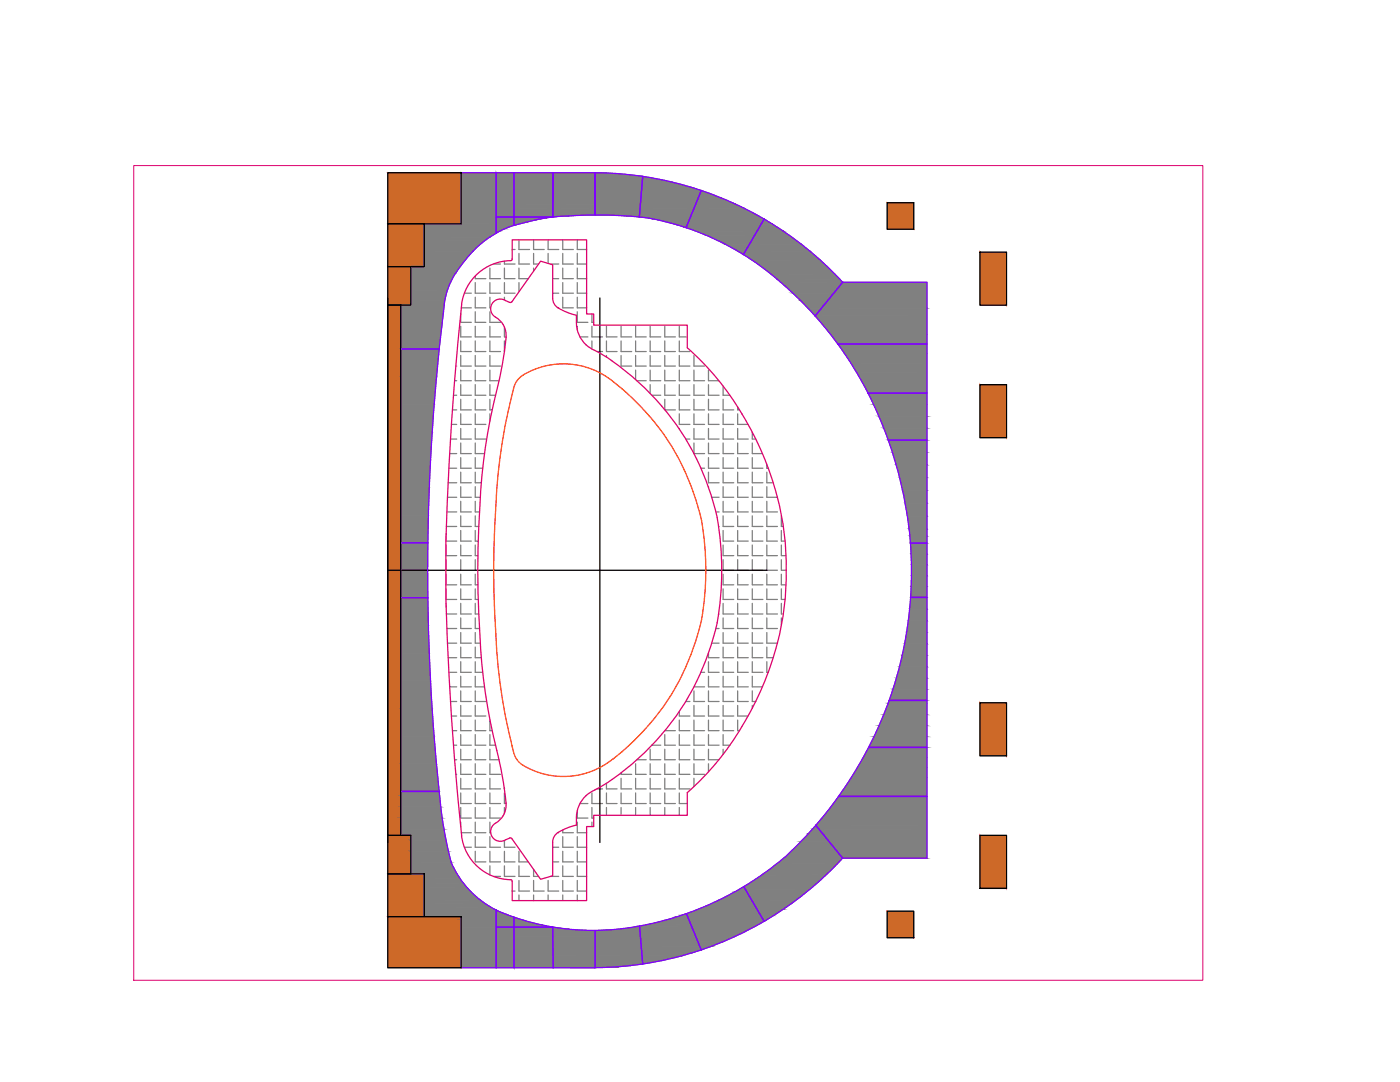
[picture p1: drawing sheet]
<svg xmlns="http://www.w3.org/2000/svg" width="279mm" height="216mm" viewBox="0 0 279 216" stroke-linecap="round" stroke-linejoin="round" font-family="sans-serif">
<!-- layer: WALL_OUTER -->
<g fill="#cd6928" stroke="#cd6928" stroke-width=".2">
<path d="M77.4 34.5l14.6 10.2v-10.2zM77.4 34.5l14.6 10.2h-14.6z"/>
<path d="M177.1 40.4l5.3 5.3v-5.3zM177.1 40.4l5.3 5.3h-5.3z"/>
<path d="M77.4 44.7l7.3 8.5v-8.5zM77.4 44.7l7.3 8.5h-7.3z"/>
<path d="M77.4 53.2l4.6 7.7v-7.7zM77.4 53.2l4.6 7.7h-4.6z"/>
<path d="M195.6 50.3l5.3 10.6v-10.6zM195.6 50.3l5.3 10.6h-5.3z"/>
<path d="M195.6 76.8l5.3 10.5v-10.5zM195.6 76.8l5.3 10.5h-5.3z"/>
<path d="M77.4 60.9l2.6 52.9v-52.9zM77.4 60.9l2.6 52.9h-2.6z"/>
<path d="M195.6 140.2l5.3 10.6v-10.6zM195.6 140.2l5.3 10.6h-5.3z"/>
<path d="M77.4 113.8l2.6 52.9v-52.9zM77.4 113.8l2.6 52.9h-2.6z"/>
<path d="M77.4 166.7l4.6 7.7v-7.7zM77.4 166.7l4.6 7.7h-4.6z"/>
<path d="M195.6 166.7l5.3 10.6v-10.6zM195.6 166.7l5.3 10.6h-5.3z"/>
<path d="M77.4 174.4l7.3 8.5v-8.5zM77.4 174.4l7.3 8.5h-7.3z"/>
<path d="M177.1 181.8l5.3 5.3v-5.3zM177.1 181.8l5.3 5.3h-5.3z"/>
<path d="M77.4 182.9l14.6 10.2v-10.2zM77.4 182.9l14.6 10.2h-14.6z"/>
</g>
<g fill="#808080" stroke="#808080" stroke-width=".2">
<path d="M118.8 34.5h2.3z"/>
<path d="M128.3 35.2l1.9 .3h-2z"/>
<path d="M140 38l2.1 .8h-2.4z"/>
<path d="M126 43.2h1.6v.1z"/>
<path d="M152.5 43.7l.3 .2h-.4z"/>
<path d="M102.6 44.9h.4l-.4 .1z"/>
<path d="M135.5 45h1.6l-.1 .3z"/>
<path d="M147.3 50.1h1.4l-.3 .7z"/>
<path d="M161.2 61.5h2.8l-1.3 1.5z"/>
<path d="M162.8 164.7l.6 .7h-1.3z"/>
<path d="M148.1 177.2l.3-.3 .2 .3z"/>
<path d="M99 181.6l.7 .3h-.7z"/>
<path d="M136.1 182.6l.9-.3 .1 .3z"/>
<path d="M102.6 183l1.4 .5h-1.4z"/>
<path d="M151.8 182.7h2.6l-1.6 .9z"/>
<path d="M127 184.9l.6-.1z"/>
<path d="M110.3 185l1.1 .2h-1.1z"/>
<path d="M139.3 187.9h5l-2.2 .9z"/>
<path d="M128.2 191.7h4l-2 .3z"/>
<path d="M118.8 192.9h4.7l-2.4 .1z"/>
<path d="M110.4 34.5h8.4zM110.4 34.5h8.4z"/>
<path d="M102.6 34.5h7.8zM102.6 34.5h7.8z"/>
<path d="M118.8 34.5l4.7 .2zM118.8 34.5l4.7 .2h-4.7z"/>
<path d="M110.4 34.5l8.4 .2v-.2zM110.4 34.5l8.4 .2h-8.4z"/>
<path d="M102.6 34.5l7.8 .2v-.2zM102.6 34.5l7.8 .2h-7.8z"/>
<path d="M118.8 34.7l7.1 .2-2.4-.2zM118.8 34.7l7.1 .2h-7.1z"/>
<path d="M110.4 34.7l8.4 .2v-.2zM110.4 34.7l8.4 .2h-8.4z"/>
<path d="M102.6 34.7l7.8 .2v-.2zM102.6 34.7l7.8 .2h-7.8z"/>
<path d="M118.8 34.9l9.5 .3-2.4-.3zM118.8 34.9l9.5 .3h-9.5z"/>
<path d="M110.4 34.9l8.4 .3v-.3zM110.4 34.9l8.4 .3h-8.4z"/>
<path d="M102.6 34.9l7.8 .3v-.3zM102.6 34.9l7.8 .3h-7.8z"/>
<path d="M128.2 35.5l4 .4-2-.4zM128.2 35.5l4 .4h-4z"/>
<path d="M128.2 35.9l6 .4-2-.4zM128.2 35.9l6 .4h-6z"/>
<path d="M128.2 36.3l7.9 .6-1.9-.6zM128.2 36.3l7.9 .6h-8z"/>
<path d="M128.1 36.9l9.9 .5-1.9-.5zM128.1 36.9l9.9 .5h-9.9z"/>
<path d="M128.1 37.4l11.9 .6-2-.6zM128.1 37.4l11.9 .6h-12z"/>
<path d="M128 38l11.7 .8 .3-.8zM128 38l11.7 .8h-11.7z"/>
<path d="M139.7 38.8l4.6 .8-2.2-.8zM139.7 38.8l4.6 .8h-5z"/>
<path d="M128 38.8l11.3 .8 .4-.8zM128 38.8l11.3 .8h-11.4z"/>
<path d="M139.3 39.6l7.1 1-2.1-1zM139.3 39.6l7.1 1h-7.5z"/>
<path d="M127.9 39.6l11 1 .4-1zM127.9 39.6l11 1h-11.1z"/>
<path d="M138.9 40.6l7.9 .1-.4-.1zM138.9 40.6l7.9 .1h-8z"/>
<path d="M127.8 40.6l11 .1 .1-.1zM127.8 40.6l11 .1h-11z"/>
<path d="M110.4 35.2l8.4 5.5v-5.5zM110.4 35.2l8.4 5.5h-8.5z"/>
<path d="M102.6 35.2l7.7 5.5 .1-5.5zM102.6 35.2l7.7 5.5h-7.7z"/>
<path d="M138.8 40.7l9.7 .8-1.7-.8zM138.8 40.7l9.7 .8h-10z"/>
<path d="M127.8 40.7l10.7 .8 .3-.8zM127.8 40.7l10.7 .8h-10.8z"/>
<path d="M110.3 40.7l8.5 .8v-.8zM110.3 40.7l8.5 .8h-8.5z"/>
<path d="M102.6 40.7l7.7 .8v-.8zM102.6 40.7l7.7 .8h-7.7z"/>
<path d="M138.5 41.5l12 1.1-2-1.1zM138.5 41.5l12 1.1h-12.4z"/>
<path d="M127.7 41.5l10.4 1.1 .4-1.1zM127.7 41.5l10.4 1.1h-10.5z"/>
<path d="M118.8 35.2l8.8 7.7 .7-7.7zM118.8 35.2l8.8 7.7h-8.8z"/>
<path d="M110.3 41.5l8.5 1.4v-1.4zM110.3 41.5l8.5 1.4h-8.5z"/>
<path d="M118.8 42.9h8.8zM118.8 42.9h8.8z"/>
<path d="M110.3 42.9h8.5zM110.3 42.9h6.7z"/>
<path d="M138.1 42.6l13.1 .4-.7-.4zM138.1 42.6l13.1 .4h-13.3z"/>
<path d="M127.6 42.6l10.3 .4 .2-.4zM127.6 42.6l10.3 .4h-10.3z"/>
<path d="M121 42.9l6.6 .1zM121 42.9l6.6 .1z"/>
<path d="M137.9 43h13.3zM137.9 43h13.3z"/>
<path d="M127.6 43h10.3zM127.6 43h10.3z"/>
<path d="M110.3 42.9h6.7zM110.3 42.9l4.9 .1z"/>
<path d="M137.9 43l13.5 .1-.2-.1zM137.9 43l13.5 .1h-13.5z"/>
<path d="M127.6 43l10.3 .1v-.1zM127.6 43l10.3 .1h-10.3z"/>
<path d="M110.3 43l3.2 .1 1.7-.1zM110.3 43l3.2 .1h-3.2z"/>
<path d="M127.6 43.1h10.3zM127.6 43.1h10.3z"/>
<path d="M123.2 43l4.4 .1v-.1zM123.2 43l4.4 .1z"/>
<path d="M127.6 43.1h10.3zM127.6 43.1l10.3 .1z"/>
<path d="M125.4 43.1l2.2 .1zM125.4 43.1l2.2 .1z"/>
<path d="M110.3 43.1h3.2zM110.3 43.1l1.6 .1z"/>
<path d="M127.6 43.2l10.2 .1 .1-.1zM127.6 43.2l10.2 .1h-10.2z"/>
<path d="M110.3 43.2v.1l1.6-.1zM110.3 43.2v.1z"/>
<path d="M102.6 41.5l7.7 1.8v-1.8zM102.6 41.5l7.7 1.8h-7.7zM102.6 43.3h7.7zM102.6 43.3h7.7z"/>
<path d="M99 34.5l3.6 8.8v-8.8zM99 34.5l3.6 8.8h-3.6z"/>
<path d="M92 34.5l7 8.8v-8.8zM92 34.5l7 8.8h-7z"/>
<path d="M102.6 43.3l6.6 .2 1.1-.2zM102.6 43.3l6.6 .2h-6.6z"/>
<path d="M127.6 43.3l10.1 .2 .1-.2zM127.6 43.3l10.1 .2h-8.3z"/>
<path d="M137.9 43.1l14.5 .5-1-.5zM137.9 43.1l14.5 .5h-14.8z"/>
<path d="M129.4 43.5l8.2 .1 .1-.1zM129.4 43.5l8.2 .1h-7.5z"/>
<path d="M102.6 43.5l5.5 .1 1.1-.1zM102.6 43.5l5.5 .1h-5.5z"/>
<path d="M137.6 43.6l14.9 .1zM137.6 43.6l14.9 .1z"/>
<path d="M130.1 43.6h7.5zM130.1 43.6l7.5 .1z"/>
<path d="M137.6 43.7l14.8 .2 .1-.2zM137.6 43.7l14.8 .2h-14.8z"/>
<path d="M130.4 43.7l7.2 .2v-.2zM130.4 43.7l7.2 .2h-6.4z"/>
<path d="M102.6 43.6l4.4 .3 1.1-.3zM102.6 43.6l4.4 .3h-4.4z"/>
<path d="M131.2 43.9h6.4zM131.2 43.9h6.4z"/>
<path d="M131.3 43.9l6.1 .4 .2-.4zM131.3 43.9l6.1 .4h-4.2z"/>
<path d="M102.6 43.9l2.2 .5 2.2-.5zM102.6 43.9l2.2 .5h-2.2z"/>
<path d="M92 43.3l7 1.4v-1.4zM92 43.3l7 1.4h-7z"/>
<path d="M133.2 44.3l4 .6 .2-.6zM133.2 44.3l4 .6h-2.1z"/>
<path d="M152.4 43.9l2 1-1.6-1zM152.4 43.9l2 1h-2.6z"/>
<path d="M137.6 43.9l14.2 1 .6-1zM137.6 43.9l14.2 1h-14.7z"/>
<path d="M135.1 44.9h2.1zM135.1 44.9h2z"/>
<path d="M102.6 44.4l.4 .5 1.8-.5zM102.6 44.4l.4 .5h-.4z"/>
<path d="M99 43.3l3.6 1.6v-1.6zM99 43.3l3.6 1.6h-3.6z"/>
<path d="M137.1 44.9l14.7 .1v-.1zM137.1 44.9l14.7 .1h-14.7z"/>
<path d="M135.1 44.9l2 .1v-.1zM135.1 44.9l2 .1z"/>
<path d="M99 44.9l3.6 .1v-.1zM99 44.9l3.6 .1h-3.6z"/>
<path d="M137.1 45h14.7zM137.1 45h14.7z"/>
<path d="M135.5 45h1.6zM135.5 45h1.6z"/>
<path d="M99 45h3.6zM99 45h3.6z"/>
<path d="M135.5 45l.9 .3h.6zM136.4 45.3h.6l-.1 .1z"/>
<path d="M99 45l2.6 .3 1-.3zM99 45l2.6 .3h-2.6z"/>
<path d="M137.1 45l14.4 .4 .3-.4zM137.1 45l14.4 .4h-14.6z"/>
<path d="M99 45.3l1.8 .3 .8-.3zM99 45.3l1.8 .3h-1.8z"/>
<path d="M99 45.6l.9 .5 .9-.5zM99 45.6l.9 .5h-.9z"/>
<path d="M151.8 44.9l4.5 1.2-1.9-1.2zM151.8 44.9l4.5 1.2h-5.2z"/>
<path d="M136.9 45.4l14.2 .7 .4-.7zM136.9 45.4l14.2 .7h-12.2z"/>
<path d="M99 46.1v.4l.9-.4zM99 46.1v.4z"/>
<path d="M84.7 44.7l14.3 1.8v-1.8zM84.7 44.7l14.3 1.8h-14.3zM84.7 46.5h14.3zM84.7 46.5h14.3z"/>
<path d="M138.9 46.1l11.7 .8 .5-.8zM138.9 46.1l11.7 .8h-9.7z"/>
<path d="M84.7 46.5l13.1 .8 1.2-.8zM84.7 46.5l13.1 .8h-13.1z"/>
<path d="M151.1 46.1l7 1.3-1.8-1.3zM151.1 46.1l7 1.3h-7.8z"/>
<path d="M140.9 46.9l9.2 .9 .5-.9zM140.9 46.9l9.2 .9h-7.3z"/>
<path d="M84.7 47.3l12.2 .6 .9-.6zM84.7 47.3l12.2 .6h-12.2z"/>
<path d="M84.7 47.9l11.3 .7 .9-.7zM84.7 47.9l11.3 .7h-11.3z"/>
<path d="M142.8 47.8l6.8 .9 .5-.9zM142.8 47.8l6.8 .9h-4.9z"/>
<path d="M150.3 47.4l9.6 1.3-1.8-1.3zM150.3 47.4l9.6 1.3h-10.3z"/>
<path d="M84.7 48.6l10.5 .8 .8-.8zM84.7 48.6l10.5 .8h-10.5z"/>
<path d="M144.7 48.7l4.3 1 .6-1zM144.7 48.7l4.3 1h-2.5z"/>
<path d="M84.7 49.4l9.7 .7 .8-.7zM84.7 49.4l9.7 .7h-9.7z"/>
<path d="M149.6 48.7l12.1 1.4-1.8-1.4zM149.6 48.7l12.1 1.4h-13z"/>
<path d="M146.5 49.7l2.2 .4 .3-.4zM146.5 49.7l2.2 .4h-1.4z"/>
<path d="M148.7 50.1l13.7 .7-.7-.7zM148.7 50.1l13.7 .7h-14z"/>
<path d="M84.7 50.1l8.8 1.1 .9-1.1zM84.7 50.1l8.8 1.1h-8.8z"/>
<path d="M148.4 50.8l15 .8-1-.8zM148.4 50.8l15 .8h-13.8z"/>
<path d="M149.6 51.6l14.1 .3-.3-.3zM149.6 51.6l14.1 .3h-13.6z"/>
<path d="M84.7 51.2l7.8 1.1 1-1.1zM84.7 51.2l7.8 1.1h-7.8z"/>
<path d="M150.1 51.9l14.9 1.2-1.3-1.2zM150.1 51.9l14.9 1.2h-13.2z"/>
<path d="M151.8 53.1h13.2zM151.8 53.1h13.2z"/>
<path d="M84.7 52.3l7.2 .9 .6-.9zM84.7 52.3l7.2 .9h-7.2z"/>
<path d="M82 53.2l9.7 .2 .2-.2zM82 53.2l9.7 .2h-9.7z"/>
<path d="M151.8 53.1l14.5 1.3-1.3-1.3zM151.8 53.1l14.5 1.3h-12.8z"/>
<path d="M82 53.4l8.9 1.2 .8-1.2zM82 53.4l8.9 1.2h-8.9z"/>
<path d="M153.5 54.4l13.1 .3-.3-.3zM153.5 54.4l13.1 .3h-12.7z"/>
<path d="M82 54.6l8.4 .8 .5-.8zM82 54.6l8.4 .8h-8.4z"/>
<path d="M153.9 54.7l13.7 1-1-1zM153.9 54.7l13.7 1h-12.5z"/>
<path d="M82 55.4l8 .9 .4-.9zM82 55.4l8 .9h-8z"/>
<path d="M155.1 55.7l13.1 .6-.6-.6zM155.1 55.7l13.1 .6h-12.4z"/>
<path d="M155.8 56.3l11.8 .8 .6-.8zM155.8 56.3l11.8 .8h-10.9z"/>
<path d="M82 56.3l7.6 .8 .4-.8zM82 56.3l7.6 .8h-7.6z"/>
<path d="M82 57.1l7.3 .9 .3-.9zM82 57.1l7.3 .9h-7.3z"/>
<path d="M156.7 57.1l9.7 1.4 1.2-1.4zM156.7 57.1l9.7 1.4h-8.2z"/>
<path d="M82 58l7 1 .3-1zM82 58l7 1h-7z"/>
<path d="M82 59l6.8 .9 .2-.9zM82 59l6.8 .9h-6.8z"/>
<path d="M158.2 58.5l7 1.5 1.2-1.5zM158.2 58.5l7 1.5h-5.4z"/>
<path d="M82 59.9l6.7 1 .1-1zM82 59.9l6.7 1h-6.7z"/>
<path d="M82 60.9h6.7zM82 60.9h6.7z"/>
<path d="M168.2 56.3l16.8 5.2v-5.2zM168.2 56.3l16.8 5.2h-21z"/>
<path d="M159.8 60l4.2 1.5 1.2-1.5zM159.8 60l4.2 1.5h-2.8z"/>
<path d="M164 61.5l21 1.5v-1.5zM164 61.5l21 1.5h-22.3z"/>
<path d="M162.7 63l22.3 1.9v-1.9zM162.7 63l22.3 1.9h-20.7z"/>
<path d="M164.3 64.9l20.7 1.8v-1.8zM164.3 64.9l20.7 1.8h-19.2z"/>
<path d="M165.8 66.7l19.2 1.9v-1.9zM165.8 66.7l19.2 1.9h-17.8z"/>
<path d="M80 60.9l7.7 8.7 1-8.7zM80 60.9l7.7 8.7h-7.7z"/>
<path d="M167.2 68.6l17.8 1.9v-1.9zM167.2 68.6l17.8 1.9h-16.4z"/>
<path d="M168.6 70.5l16.4 2v-2zM168.6 70.5l16.4 2h-15.2z"/>
<path d="M169.8 72.5l15.2 1.9v-1.9zM169.8 72.5l15.2 1.9h-14z"/>
<path d="M80 69.6l7.1 5.5 .6-5.5zM80 69.6l7.1 5.5h-7.1z"/>
<path d="M171 74.4l14 2v-2zM171 74.4l14 2h-12.8z"/>
<path d="M172.2 76.4l12.8 2v-2zM172.2 76.4l12.8 2h-11.8z"/>
<path d="M80 75.1l6.6 5.6 .5-5.6zM80 75.1l6.6 5.6h-6.6z"/>
<path d="M173.2 78.4l11.8 2.3v-2.3zM173.2 78.4l11.8 2.3h-10.6z"/>
<path d="M174.4 80.7l10.6 2.4v-2.4zM174.4 80.7l10.6 2.4h-9.6z"/>
<path d="M175.4 83.1l9.6 2.3v-2.3zM175.4 83.1l9.6 2.3h-8.6z"/>
<path d="M80 80.7l6.3 5.5 .3-5.5zM80 80.7l6.3 5.5h-6.3z"/>
<path d="M176.4 85.4l8.6 2.4v-2.4zM176.4 85.4l8.6 2.4h-7.7z"/>
<path d="M177.3 87.8l7.7 2.5v-2.5zM177.3 87.8l7.7 2.5h-6.9z"/>
<path d="M80 86.2l5.9 5.5 .4-5.5zM80 86.2l5.9 5.5h-5.9z"/>
<path d="M178.1 90.3l6.9 2.5v-2.5zM178.1 90.3l6.9 2.5h-6.1z"/>
<path d="M178.9 92.8l6.1 2.5v-2.5zM178.9 92.8l6.1 2.5h-5.4z"/>
<path d="M80 91.7l5.7 5.5 .2-5.5zM80 91.7l5.7 5.5h-5.7z"/>
<path d="M179.6 95.3l5.4 2.5v-2.5zM179.6 95.3l5.4 2.5h-4.9z"/>
<path d="M180.1 97.8l4.9 2.6v-2.6zM180.1 97.8l4.9 2.6h-4.3z"/>
<path d="M80 97.2l5.5 5.6 .2-5.6zM80 97.2l5.5 5.6h-5.5z"/>
<path d="M180.7 100.4l4.3 2.6v-2.6zM180.7 100.4l4.3 2.6h-3.9z"/>
<path d="M181.1 103l3.9 2.6v-2.6zM181.1 103l3.9 2.6h-3.6z"/>
<path d="M181.4 105.6l3.6 1.4v-1.4zM181.4 105.6l3.6 1.4h-3.4z"/>
<path d="M80 102.8l5.4 5.5 .1-5.5zM80 102.8l5.4 5.5h-5.4z"/>
<path d="M181.6 107l3.4 1.4v-1.4zM181.6 107l3.4 1.4h-3.3z"/>
<path d="M181.7 108.4l3.3 2.1v-2.1zM181.7 108.4l3.3 2.1h-3.2z"/>
<path d="M181.8 110.5l3.2 2.2v-2.2zM181.8 110.5l3.2 2.2h-3.1z"/>
<path d="M80 108.3l5.3 5.5 .1-5.5zM80 108.3l5.3 5.5h-5.3z"/>
<path d="M181.9 112.7l3.1 2.2v-2.2zM181.9 112.7l3.1 2.2h-3.1z"/>
<path d="M181.9 114.9l3.1 2.1v-2.1zM181.9 114.9l3.1 2.1h-3.2z"/>
<path d="M181.8 117l3.2 2.2v-2.2zM181.8 117l3.2 2.2h-3.3z"/>
<path d="M80 113.8l5.4 5.5-.1-5.5zM80 113.8l5.4 5.5h-5.4z"/>
<path d="M181.7 119.2l3.3 2.3v-2.3zM181.7 119.2l3.3 2.3h-3.5z"/>
<path d="M181.5 121.5l3.5 2.4v-2.4zM181.5 121.5l3.5 2.4h-3.7z"/>
<path d="M80 119.3l5.5 5.5-.1-5.5zM80 119.3l5.5 5.5h-5.5z"/>
<path d="M181.3 123.9l3.7 2.3v-2.3zM181.3 123.9l3.7 2.3h-4.1z"/>
<path d="M180.9 126.2l4.1 2.3v-2.3zM180.9 126.2l4.1 2.3h-4.5z"/>
<path d="M80 124.8l5.7 5.5-.2-5.5zM80 124.8l5.7 5.5h-5.7z"/>
<path d="M180.5 128.5l4.5 2.3v-2.3zM180.5 128.5l4.5 2.3h-4.9z"/>
<path d="M180.1 130.8l4.9 2.3v-2.3zM180.1 130.8l4.9 2.3h-5.5z"/>
<path d="M179.5 133.1l5.5 2.2v-2.2zM179.5 133.1l5.5 2.2h-6.1z"/>
<path d="M80 130.3l5.9 5.5-.2-5.5zM80 130.3l5.9 5.5h-5.9z"/>
<path d="M178.9 135.3l6.1 2.2v-2.2zM178.9 135.3l6.1 2.2h-6.8z"/>
<path d="M178.2 137.5l6.8 2.3v-2.3zM178.2 137.5l6.8 2.3h-7.5z"/>
<path d="M177.5 139.8l7.5 .6v-.6zM177.5 139.8l7.5 .6h-7.8z"/>
<path d="M80 135.8l6.2 5.6-.3-5.6zM80 135.8l6.2 5.6h-6.2z"/>
<path d="M177.2 140.4l7.8 2.2v-2.2zM177.2 140.4l7.8 2.2h-8.6z"/>
<path d="M176.4 142.6l8.6 2.2v-2.2zM176.4 142.6l8.6 2.2h-9.6z"/>
<path d="M80 141.4l6.6 5.5-.4-5.5zM80 141.4l6.6 5.5h-6.6z"/>
<path d="M175.4 144.8l9.6 2.2v-2.2zM175.4 144.8l9.6 2.2h-10.6z"/>
<path d="M174.4 147l10.6 2.1v-2.1zM174.4 147l10.6 2.1h-11.6z"/>
<path d="M173.4 149.1l11.6 2.1v-2.1zM173.4 149.1l11.6 2.1h-12.7z"/>
<path d="M80 146.9l7.1 5.5-.5-5.5zM80 146.9l7.1 5.5h-7.1z"/>
<path d="M172.3 151.2l12.7 2v-2zM172.3 151.2l12.7 2h-13.9z"/>
<path d="M171.1 153.2l13.9 1.9v-1.9zM171.1 153.2l13.9 1.9h-15.1z"/>
<path d="M169.9 155.1l15.1 1.9v-1.9zM169.9 155.1l15.1 1.9h-16.3z"/>
<path d="M80 152.4l7.7 5.5-.6-5.5zM80 152.4l7.7 5.5h-7.7z"/>
<path d="M80 157.9l7.7 .9v-.9zM80 157.9l7.7 .9h-7.7z"/>
<path d="M168.7 157l16.3 1.9v-1.9zM168.7 157l16.3 1.9h-17.7z"/>
<path d="M167.3 158.9l17.7 2v-2zM167.3 158.9l17.7 2h-19.1z"/>
<path d="M80 158.8l7.9 2.2-.2-2.2zM80 158.8l7.9 2.2h-7.9z"/>
<path d="M165.9 160.9l19.1 1.9v-1.9zM165.9 160.9l19.1 1.9h-20.6z"/>
<path d="M80 161l8.2 2.2-.3-2.2zM80 161l8.2 2.2h-8.2z"/>
<path d="M164.4 162.8l20.6 1.9v-1.9zM164.4 162.8l20.6 1.9h-22.2z"/>
<path d="M162.8 164.7l22.2 .7v-.7zM162.8 164.7l22.2 .7h-21.6z"/>
<path d="M80 163.2l8.6 2.2-.4-2.2zM80 163.2l8.6 2.2h-8.6z"/>
<path d="M162.1 165.4l2.1 .9-.8-.9zM162.1 165.4l2.1 .9h-2.9z"/>
<path d="M80 165.4l8.8 1.3-.2-1.3zM80 165.4l8.8 1.3h-8.8z"/>
<path d="M82 166.7l7 .9-.2-.9zM82 166.7l7 .9h-7z"/>
<path d="M161.3 166.3l4.2 1.7-1.3-1.7zM161.3 166.3l4.2 1.7h-5.7z"/>
<path d="M159.8 168l7 1.5-1.3-1.5zM159.8 168l7 1.5h-8.6z"/>
<path d="M82 167.6l7.5 2.2-.5-2.2zM82 167.6l7.5 2.2h-7.5z"/>
<path d="M158.2 169.5l9.8 1.6-1.2-1.6zM156.6 171.1l1.6-1.6 9.8 1.6z"/>
<path d="M163.4 165.4l21.6 5.8v-5.8zM163.4 165.4l21.6 5.8h-16.8z"/>
<path d="M156.6 171.1l11.6 .1-.2-.1zM156.4 171.2l.2-.1 11.6 .1z"/>
<path d="M82 169.8l8 2.2-.5-2.2zM82 169.8l8 2.2h-8z"/>
<path d="M156.4 171.2l10.7 1.2 1.1-1.2zM155 172.4l1.4-1.2 10.7 1.2z"/>
<path d="M155 172.4l11.6 .5 .5-.5zM154.4 172.9l.6-.5 11.6 .5z"/>
<path d="M82 172l8.5 1.1-.5-1.1zM82 172l8.5 1.1h-8.5z"/>
<path d="M154.4 172.9l11.5 .7 .7-.7zM153.5 173.6l.9-.7 11.5 .7z"/>
<path d="M82 173.1l9.1 1.1-.6-1.1zM82 173.1l9.1 1.1h-9.1z"/>
<path d="M82 174.2l9.2 .2-.1-.2zM82 174.2l9.2 .2h-9.2z"/>
<path d="M153.5 173.6l11.5 .8 .9-.8zM152.3 174.4l1.2-.8 11.5 .8z"/>
<path d="M152.3 174.4l12.4 .4 .3-.4zM151.8 174.8l.5-.4 12.4 .4z"/>
<path d="M84.7 174.4l7.1 .8-.6-.8zM84.7 174.4l7.1 .8h-7.1z"/>
<path d="M151.8 174.8l11.7 1.1 1.2-1.1zM150.2 175.9l1.6-1.1 11.7 1.1z"/>
<path d="M150.2 175.9h13.3zM150 176h13.4z"/>
<path d="M84.7 175.2l7.8 1-.7-1zM84.7 175.2l7.8 1h-7.8z"/>
<path d="M150 176l12.2 .9 1.2-.9zM148.4 176.9l1.6-.9 12.2 .9z"/>
<path d="M84.7 176.2l8.6 1-.8-1zM84.7 176.2l8.6 1h-8.6z"/>
<path d="M148.4 176.9l13.3 .5 .5-.5zM148.4 176.9l13.3 .5h-13z"/>
<path d="M148.1 177.2l1 .8-.5-.8zM146.6 178l1.5-.8 1 .8z"/>
<path d="M84.7 177.2l9.4 .9-.8-.9zM84.7 177.2l9.4 .9h-9.4z"/>
<path d="M148.7 177.4l11.2 1.4 1.8-1.4zM148.7 177.4l11.2 1.4h-10.3z"/>
<path d="M84.7 178.1l10.3 .8-.9-.8zM84.7 178.1l10.3 .8h-10.3z"/>
<path d="M149.6 178.8l10.1 .2 .2-.2zM149.6 178.8l10.1 .2h-10.1z"/>
<path d="M146.6 178l3 1-.5-1zM144.8 179l1.8-1 3 1z"/>
<path d="M149.6 179l9.2 .6 .9-.6zM149.6 179l9.2 .6h-8.8z"/>
<path d="M144.8 179l5.2 .6-.4-.6zM143.4 179.6l1.4-.6 5.2 .6z"/>
<path d="M84.7 178.9l11.2 .7-.9-.7zM84.7 178.9l11.2 .7h-11.2z"/>
<path d="M143.4 179.6l6.8 .3-.2-.3zM142.9 179.9l.5-.3 6.8 .3z"/>
<path d="M150 179.6l8.1 .6 .7-.6zM150 179.6l8.1 .6h-7.8z"/>
<path d="M84.7 179.6l12.2 .8-1-.8zM84.7 179.6l12.2 .8h-12.2z"/>
<path d="M142.9 179.9l7.8 .9-.5-.9zM140.9 180.8l2-.9 7.8 .9z"/>
<path d="M84.7 180.4l13.3 .6-1.1-.6zM84.7 180.4l13.3 .6h-13.3z"/>
<path d="M150.3 180.2l6 1.3 1.8-1.3zM150.3 180.2l6 1.3h-5.2z"/>
<path d="M140.9 180.8l10.3 .8-.5-.8zM139 181.6l1.9-.8 10.3 .8z"/>
<path d="M84.7 181l14.3 .6-1-.6zM84.7 181l14.3 .6h-14.3z"/>
<path d="M99 181.9l1.4 .3-.7-.3zM99 181.9l1.4 .3h-1.4z"/>
<path d="M139 181.6l12.6 .7-.4-.7zM137 182.3l2-.7 12.6 .7z"/>
<path d="M99 182.2l2.5 .4-1.1-.4zM99 182.2l2.5 .4h-2.5z"/>
<path d="M151.1 181.5l3.3 1.2 1.9-1.2zM151.1 181.5l3.3 1.2h-2.6z"/>
<path d="M84.7 181.6l14.3 1.3v-1.3zM84.7 181.6l14.3 1.3h-14.3z"/>
<path d="M136.1 182.6l1.1 .3-.1-.3zM135.1 182.9l1-.3 1.1 .3z"/>
<path d="M99 182.6l3.6 .4-1.1-.4zM99 182.6l3.6 .4h-3.6z"/>
<path d="M92 182.9l7 .1v-.1zM92 182.9l7 .1h-7z"/>
<path d="M135.1 182.9l2.4 .6-.3-.6zM133.3 183.5l1.8-.6 2.4 .6z"/>
<path d="M99 183l3.6 .5v-.5zM99 183l3.6 .5h-3.6z"/>
<path d="M92 183l7 .5v-.5zM92 183l7 .5h-7z"/>
<path d="M151.8 182.7l.6 .9h.4zM152.4 183.6h.4l-.3 .3z"/>
<path d="M137 182.3l15.4 1.3-.8-1.3zM137 182.3l15.4 1.3h-14.9z"/>
<path d="M102.6 183.5l1.9 .1-.5-.1zM102.6 183.5l1.9 .1h-1.9z"/>
<path d="M137.5 183.6l15 .3-.1-.3zM137.5 183.6l15 .3h-14.9z"/>
<path d="M133.3 183.5l4.4 .5-.2-.5zM131.4 184l1.9-.5 4.4 .5z"/>
<path d="M102.6 183.6l3.8 .6-1.9-.6zM102.6 183.6l3.8 .6h-3.8z"/>
<path d="M131.4 184l6.5 .4-.2-.4zM129.5 184.4l1.9-.4 6.5 .4z"/>
<path d="M102.6 184.2l5.8 .4-2-.4zM102.6 184.2l5.8 .4h-5.8z"/>
<path d="M129.5 184.4l8.5 .4-.1-.4zM127.6 184.8l1.9-.4 8.5 .4z"/>
<path d="M137.6 183.9l12.9 1.1 2-1.1zM137.6 183.9l12.9 1.1h-12.4z"/>
<path d="M102.6 184.6l7.7 .4-1.9-.4zM102.6 184.6l7.7 .4h-7.7z"/>
<path d="M99 183.5l3.6 1.5v-1.5zM99 183.5l3.6 1.5h-3.6z"/>
<path d="M92 183.5l7 1.5v-1.5zM92 183.5l7 1.5h-7z"/>
<path d="M127 184.9l.7 .3-.1-.3zM125.4 185.2l1.6-.3 .7 .3z"/>
<path d="M110.3 185.2l1.7 .1zM110.3 185.2l1.7 .1z"/>
<path d="M125.4 185.2l2.3 .2v-.2zM123.7 185.4l1.7-.2 2.3 .2z"/>
<path d="M110.3 185.3l3.4 .1zM110.3 185.3l3.4 .1h-3.4z"/>
<path d="M123.7 185.4l4 .1v-.1zM122.1 185.5l1.6-.1 4 .1z"/>
<path d="M110.3 185.4l5.1 .2zM110.3 185.4l5.1 .2h-5.1z"/>
<path d="M122.1 185.5l5.6 .1zM120.4 185.6h7.3z"/>
<path d="M120.4 185.6l7.3 .1zM119.4 185.7h8.3z"/>
<path d="M110.3 185.6l6.8 .1zM110.3 185.6l6.8 .1z"/>
<path d="M119.4 185.7h8.3zM118.8 185.7h8.9z"/>
<path d="M110.3 185.7h8.5zM110.3 185.7h8.5z"/>
<path d="M138.1 185l10.4 1 2-1zM138.1 185l10.4 1h-10z"/>
<path d="M110.3 185.7l8.5 1.1v-1.1zM110.3 185.7l8.5 1.1h-8.5z"/>
<path d="M102.6 185l7.7 1.8v-1.8zM102.6 185l7.7 1.8h-7.7z"/>
<path d="M138.5 186l7.9 1 2.1-1zM138.5 186l7.9 1h-7.5z"/>
<path d="M138.9 187l5.4 .9 2.1-.9zM138.9 187l5.4 .9h-5z"/>
<path d="M139.3 187.9l.4 .9h2.4zM139.7 188.8h2.4l-2.1 .7z"/>
<path d="M127.6 184.8l12.1 4-1.7-4zM127.6 184.8l12.1 4h-11.7z"/>
<path d="M128 188.8l12 .7-.3-.7zM128 188.8l12 .7h-12z"/>
<path d="M128 189.5l10 .7 2-.7zM128 189.5l10 .7h-9.9z"/>
<path d="M118.8 185.7l9.3 4.5-.4-4.5zM118.8 185.7l9.3 4.5h-9.3z"/>
<path d="M110.3 186.8l8.5 3.4v-3.4zM110.3 186.8l8.5 3.4h-8.4z"/>
<path d="M128.1 190.2l8 .5 1.9-.5zM128.1 190.2l8 .5h-8z"/>
<path d="M118.8 190.2l9.3 .5v-.5zM118.8 190.2l9.3 .5h-9.3z"/>
<path d="M110.4 190.2l8.4 .5v-.5zM110.4 190.2l8.4 .5h-8.4z"/>
<path d="M128.1 190.7l6.1 .5 1.9-.5zM128.1 190.7l6.1 .5h-6z"/>
<path d="M128.2 191.2l4 .5 2-.5zM128.2 191.2l4 .5h-4z"/>
<path d="M128.2 191.7v.3h2zM128.2 192h2l-1.9 .4z"/>
<path d="M118.8 190.7l9.4 1.3-.1-1.3zM118.8 190.7l9.4 1.3h-9.4z"/>
<path d="M118.8 192l9.5 .4-.1-.4zM118.8 192l9.5 .4h-9.5z"/>
<path d="M118.8 192.4l7.1 .3 2.4-.3zM118.8 192.4l7.1 .3h-7.1z"/>
<path d="M118.8 192.7l4.7 .2 2.4-.2zM118.8 192.7l4.7 .2h-4.7z"/>
<path d="M118.8 192.9v.1h2.3zM118.8 193h2.3z"/>
<path d="M110.4 190.7l8.4 2.3v-2.3zM110.4 190.7l8.4 2.3h-8.4z"/>
<path d="M110.4 193l8.4 .1zM110.4 193l8.4 .1z"/>
<path d="M102.6 186.8l7.8 6.3-.1-6.3zM102.6 186.8l7.8 6.3h-7.8z"/>
<path d="M99 185l3.6 8.1v-8.1zM99 185l3.6 8.1h-3.6z"/>
<path d="M92 185l7 8.1v-8.1zM92 185l7 8.1h-7z"/>
</g>
<g fill="none" stroke="#808080" stroke-width=".25">
<path d="M92.7 58.5h1.4M94.8 55.1v.5h2.2M94.8 56.4v2.1h2.2M94.8 59.3v2.1h2.2M97.8 53.5v2.1h2.1M97.8 56.4v2.1h2.1M97.8 59.3v2.1h.2M98.5 52.7h1.4M100.7 52.1v.6h2.1M100.7 53.5v2.1h2.1M100.7 56.4v2.1h2.1M100.7 59.3v.6"/>
<path d="M102.2 49.8h.6M103.6 47.9v1.9h2.1M103.6 50.6v2.1h2.1M103.6 53.5v2.1h1.8M103.6 56.4v1.8M106.5 47.9v1.9h2.1M106.5 50.6v2.1h1M106.5 53.5v.6M109.4 47.9v1.9h2.1M109.4 50.6v2M109.9 52.7h1.6M110.3 55.6h1.2"/>
<path d="M110.3 58.5h1.2M112.3 47.9v1.9h2.1M112.3 50.6v2.1h2.1M112.3 53.5v2.1h2.1M112.3 56.4v2.1h2.1M112.3 59.3v2.1h2.1M115.2 47.9v1.9h1.9M115.2 50.6v2.1h1.9M115.2 53.5v2.1h1.9M115.2 56.4v2.1h1.9M115.2 59.3v2.1h1.9M90.5 78.9h.6"/>
<path d="M90.7 76h.4M91 73h.1M91.9 62.6v1.7h2.2M91.9 65.1v2.1h2.2M91.9 68v2.1h2.2M91.9 70.9v2.1h2.2M91.9 73.9v2.1h2.2M91.9 76.8v2.1h2.2M91.9 79.7v2.1h2.2M92.1 61.4h2M94.8 62.2v2.1h2.2M94.8 65.1v2.1h2.2"/>
<path d="M94.8 68v2.1h2.2M94.8 70.9v2.1h2.2M94.8 73.9v2.1h2.2M94.8 76.8v2.1h2.2M94.8 79.7v2.1h2.2M97.8 62.2v2.1h2.1M97.8 65.1v2.1h2.1M97.8 68v2.1h2.1M97.8 70.9v2.1h2.1M97.8 73.9v2.1h1.8M97.8 76.8v2.1h1.1M97.8 79.7v2.1h.4"/>
<path d="M100.7 70.1h.1M100.7 65.2v2h.3M100.7 68v2.1M111.3 61.4h.2M115.2 62.2v2.1h2.1M115.2 65.1v.8M115.7 67.2h1.6M118.1 62.7v1.6h.4M118.1 65.1v2.1h2.1M118.1 68v1.7M119.1 70.1h1.1M121 65.1v2.1h2.1"/>
<path d="M121 68v2.1h2.1M121 70.9v.3M124 65.1v2.1h2.1M124 68v2.1h2.1M124 70.9v2.1h2.1M126.9 65.1v2.1h2.1M126.9 68v2.1h2.1M126.9 70.9v2.1h2.1M126.9 73.9v1.8M127.1 76h1.9M129.8 65.1v2.1h2.1M129.8 68v2.1h2.1"/>
<path d="M129.8 70.9v2.1h2.1M129.8 73.9v2.1h2.1M129.8 76.8v1.7M130.1 78.9h1.8M132.7 65.1v2.1h2.1M132.7 68v2.1h2.1M132.7 70.9v2.1h2.1M132.7 73.9v2.1h2.1M132.7 76.8v2.1h2.1M132.7 79.7v2M135.6 65.1v2.1h1.6M135.6 68v2.1h2.1"/>
<path d="M135.6 70.9v2.1h2.1M135.6 73.9v2.1h2.1M135.6 76.8v2.1h2.1M135.6 79.7v2.1h2.1M138.5 70.9v2.1h2.1M138.5 73.9v2.1h2.1M138.5 76.8v2.1h2.1M138.5 79.7v2.1h2.1M141.4 73.9v2.1h2.1M141.4 76.8v2.1h2.1M141.4 79.7v2.1h2.1M144.3 77v1.9h1.4"/>
<path d="M144.3 79.7v2.1h2.1M89.3 99.2h1.8M89.4 96.3h1.7M89.6 93.4h1.5M89.7 90.5h1.4M89.9 87.6h1.2M90.1 84.7h1M90.3 81.8h.8M91.9 82.6v2.1h2.2M91.9 85.5v2.1h2.2M91.9 88.4v2.1h2.2M91.9 91.3v2.1h2.2"/>
<path d="M91.9 94.2v2.1h2.2M91.9 97.1v2.1h2.2M94.8 82.6v2.1h2.2M94.8 85.5v2.1h2.2M94.8 88.4v2.1h1.9M94.8 91.3v2.1h1.5M94.8 94.2v2.1h1.3M94.8 97.1v2.1h1.1M97.8 82.6v1.4M132.7 81.8h2.1M135.6 82.6v2.1h2.1M135.6 85.5v.1"/>
<path d="M136.9 87.6h.8M138.5 82.6v2.1h2.1M138.5 85.5v2.1h2.1M138.5 88.4v2.1h2.1M139.9 93.4h.7M141.4 82.6v2.1h2.1M141.4 85.5v2.1h2.1M141.4 88.4v2.1h2.1M141.4 91.3v2.1h2.1M141.4 94.2v2.1h2.1M141.4 97.1v.2M142 99.2h1.5"/>
<path d="M144.3 82.6v2.1h2.1M144.3 85.5v2.1h2.1M144.3 88.4v2.1h2.1M144.3 91.3v2.1h2.1M144.3 94.2v2.1h2.1M144.3 97.1v2.1h2.1M147.2 81.2v.6h.4M147.2 82.6v2.1h2.1M147.2 85.5v2.1h2.1M147.2 88.4v2.1h2.1M147.2 91.3v2.1h2.1M147.2 94.2v2.1h2.1"/>
<path d="M147.2 97.1v2.1h2.1M150.1 86.2v1.4h.7M150.1 88.4v2.1h2.1M150.1 91.3v2.1h2.2M150.1 94.2v2.1h2.2M150.1 97.1v2.1h2.2M153 92.6v.8h.3M153 94.2v2.1h1.3M153 97.1v2.1h2.2M89 106.4v1.6h2.1M89 108.8v2.1h2.1M89 114.6v2.1h2.1"/>
<path d="M89 117.5v2.1h2.1M89 111.7v2.1M89.1 105.1h2M89.2 102.2h1.9M91.9 100v2.2h2.2M91.9 102.9v2.2h2.2M91.9 105.9v2.1h2.2M91.9 108.8v2.1h2.2M91.9 114.6v2.1h2.2M91.9 117.5v2.1h2.2M91.9 111.7v2.1M94.8 100v2.2h.9"/>
<path d="M94.8 102.9v2.2h.7M94.8 105.9v2.1h.6M94.8 108.8v2.1h.6M94.8 114.6v2.1h.6M94.8 117.5v2.1h.6M94.8 111.7v2.1M142.9 102.2h.6M143.4 105.1h.1M144.3 100v2.2h2.1M144.3 102.9v2.2h2.1M144.3 105.9v2.1h2.1M144.3 108.8v2.1h2.1"/>
<path d="M144.3 111.7v2.1h2.1M144.3 114.6v2.1h2.1M144.3 117.5v2.1h2.1M147.2 100v2.2h2.1M147.2 102.9v2.2h2.1M147.2 105.9v2.1h2.1M147.2 108.8v2.1h2.1M147.2 111.7v2.1h2.1M147.2 114.6v2.1h2.1M147.2 117.5v2.1h2.1M150.1 100v2.2h2.2M150.1 102.9v2.2h2.2"/>
<path d="M150.1 105.9v2.1h2.2M150.1 108.8v2.1h2.2M150.1 111.7v2.1h2.2M150.1 114.6v2.1h2.2M150.1 117.5v2.1h2.2M153 100v2.2h2.2M153 102.9v2.2h2.2M153 105.9v2.1h2.2M153 108.8v2.1h2.2M153 111.7v2.1h2.2M153 114.6v2.1h2.2M153 117.5v2.1h2.2"/>
<path d="M155.9 102.9v2.2h.4M155.9 105.9v2.1h.8M155.9 108.8v2.1h1M155.9 111.7v2.1h1M155.9 114.6v2.1h1M155.9 117.5v2.1h.8M89 120.4v.7M89.1 122.5h2M89.2 125.4h1.9M89.3 128.3h1.8M89.4 131.2h1.7M89.6 134.2h1.5"/>
<path d="M89.7 137.1h1.4M89.9 140h1.2M91.9 120.4v2.1h2.2M91.9 123.3v2.1h2.2M91.9 126.2v2.1h2.2M91.9 129.1v2.1h2.2M91.9 132v2.2h2.2M91.9 134.9v2.2h2.2M91.9 137.9v2.1h2.2M94.8 120.4v2.1h.7M94.8 123.3v2.1h.9M94.8 126.2v2.1h1.1"/>
<path d="M94.8 129.1v2.1h1.3M94.8 132v2.2h1.5M94.8 134.9v2.2h1.9M94.8 137.9v2.1h2.2M136.9 140h.8M138.5 137.1h2.1M138.5 137.9v2.1h2.1M139.9 134.2h.7M141.4 130.3v.9h2.1M141.4 132v2.2h2.1M141.4 134.9v2.2h2.1M141.4 137.9v2.1h2.1"/>
<path d="M142 128.3h1.5M142.9 125.4h.6M143.4 122.5h.1M144.3 120.4v2.1h2.1M144.3 123.3v2.1h2.1M144.3 126.2v2.1h2.1M144.3 129.1v2.1h2.1M144.3 132v2.2h2.1M144.3 134.9v2.2h2.1M144.3 137.9v2.1h2.1M147.2 120.4v2.1h2.1M147.2 123.3v2.1h2.1"/>
<path d="M147.2 126.2v2.1h2.1M147.2 129.1v2.1h2.1M147.2 132v2.2h2.1M147.2 134.9v2.2h2.1M147.2 137.9v2.1h2.1M150.1 120.4v2.1h2.2M150.1 123.3v2.1h2.2M150.1 126.2v2.1h2.2M150.1 129.1v2.1h2.2M150.1 132v2.2h2.2M150.1 134.9v2.2h2.1M150.1 137.9v2.1h.7"/>
<path d="M153 120.4v2.1h2.2M153 123.3v2.1h2.2M153 126.2v2.1h2.2M153 129.1v2.1h1.3M153 132v2.2h.3M155.9 120.4v2.1h.4M155.9 123.3v1.5M90.1 142.9h1M90.3 145.8h.8M90.5 148.7h.6M90.7 151.6h.4M91 154.5h.1"/>
<path d="M91.9 140.8v2.1h2.2M91.9 143.7v2.1h2.2M91.9 146.6v2.1h2.2M91.9 149.5v2.1h2.2M91.9 152.4v2.1h2.2M91.9 155.3v2.1h2.2M91.9 158.2v2.1h2.2M94.8 140.8v2.1h2.2M94.8 143.7v2.1h2.2M94.8 146.6v2.1h2.2M94.8 149.5v2.1h2.2M94.8 152.4v2.1h2.2"/>
<path d="M94.8 155.3v2.1h2.2M94.8 158.2v2.1h2.2M97.8 143.7v2.1h.4M97.8 146.6v2.1h1.1M97.8 149.5v2.1h1.8M97.8 152.4v2.1h2.1M97.8 155.3v2.1h2.1M97.8 158.2v2.1h2.1M100.7 157.4h.1M100.7 158.2v2.1h.3M118.1 158.2v2.1h2.1M119.1 157.4h1.1"/>
<path d="M121 156.3v1.1h2.1M121 158.2v2.1h2.1M124 154.2v.3h2.1M124 155.3v2.1h2.1M124 158.2v2.1h2.1M126.9 152.4v2.1h2.1M126.9 155.3v2.1h2.1M126.9 158.2v2.1h2.1M127.1 151.6h1.9M129.8 149.5v2.1h2.1M129.8 152.4v2.1h2.1M129.8 155.3v2.1h2.1"/>
<path d="M129.8 158.2v2.1h2.1M130.1 148.7h1.8M132.7 146.6v2.1h2.1M132.7 149.5v2.1h2.1M132.7 152.4v2.1h2.1M132.7 155.3v2.1h2.1M132.7 158.2v2.1h2.1M132.7 145.8h2.1M135.6 142v.9h2.1M135.6 143.7v2.1h2.1M135.6 146.6v2.1h2.1M135.6 149.5v2.1h2.1"/>
<path d="M135.6 152.4v2.1h2.1M135.6 155.3v2.1h2.1M135.6 158.2v2.1h1.6M138.5 140.8v2.1h2.1M138.5 143.7v2.1h2.1M138.5 146.6v2.1h2.1M138.5 149.5v2.1h2.1M138.5 152.4v2.1h2.1M138.5 155.3v1.7M141.4 140.8v2.1h2.1M141.4 143.7v2.1h2.1M141.4 146.6v2.1h2.1"/>
<path d="M141.4 149.5v2.1h2.1M141.4 152.4v1.6M144.3 140.8v2.1h2.1M144.3 143.7v2.1h2.1M144.3 146.6v2.1h1.4M144.3 149.5v1M147.2 140.8v2.1h2.1M147.2 143.7v2.1h.4M150.1 140.8v.6M91.9 161.1v2.1h2.2M91.9 164v1M92.1 166.2h2"/>
<path d="M92.7 169.1h1.4M94.8 161.1v2.1h2.2M94.8 164v2.2h2.2M94.8 166.9v2.2h2.2M94.8 169.9v2.1h2.2M97.8 161.1v2.1h2.1M97.8 164v2.2h.2M97.8 166.9v2.2h2.1M97.8 169.9v2.1h2.1M97.8 172.8v1.8M98.5 174.9h1.4M100.7 167.7v1.4h2.1"/>
<path d="M100.7 169.9v2.1h2.1M100.7 172.8v2.1h2.1M100.7 161.1v1.2M102.2 177.8h.6M103.6 169.9v2.1h1.8M103.6 172.8v2.1h2.1M103.6 175.7v2.1h2.1M103.6 178.6v1.1M106.5 173.5v1.4h1M106.5 175.7v2.1h2.1M106.5 178.6v1.1M109.4 175.7v2.1h2.1"/>
<path d="M109.4 178.6v1.1M109.9 174.9h1.6M110.3 169.1h1.2M110.3 172h1.2M111.3 166.2h.2M112.3 165.6v.6h2.1M112.3 166.9v2.2h2.1M112.3 169.9v2.1h2.1M112.3 172.8v2.1h2.1M112.3 175.7v2.1h2.1M112.3 178.6v1.1M115.2 161.7v1.5h2.1"/>
<path d="M115.2 164v2.2h1.9M115.2 166.9v2.2h1.9M115.2 169.9v2.1h1.9M115.2 172.8v2.1h1.9M115.2 175.7v2.1h1.9M115.2 178.6v1.1M115.7 160.3h1.6M118.1 161.1v2.1h.4M118.1 164v.9M121 161.1v1.6M124 161.1v1.6M126.9 161.1v1.6"/>
<path d="M129.8 161.1v1.6M132.7 161.1v1.6M135.6 161.1v1.6"/>
</g>
<!-- layer: AXES -->
<path d="M77.4 59.5v108.6M119.7 59.5v108.6M77.4 113.8h75.7" fill="none" stroke="#000" stroke-width=".25"/>
<!-- layer: WALL_INNER -->
<path d="M101.7 60.3a3.2 3.2 0 0 0-2.4-.6 1.98 1.98 0 0 0-1.4 1.9 1.98 1.98 0 0 0 1.4 1.9 4.2 4.2 0 0 1 1.7 3.8 80.4 80.4 0 0 1-2.5 13.4 123.7 123.7 0 0 0-3 24.5 201.1 201.1 0 0 0 1.4 33.1 112.6 112.6 0 0 0 2.2 11.4M102.2 60.2l5.7-8.1 2.4 .7v5.9a2.85 2.85 0 0 0 2.2 3.4l2.5 .8a6.4 6.4 0 0 0 2.6 6.4 50.9 50.9 0 0 1 21.4 22.3M102.2 60.2l-.5 .1M139 91.6a47.5 47.5 0 0 1 5 23.7 46.5 46.5 0 0 1-5 20.7M139 136a51 51 0 0 1-20.3 21.6M99.1 149.7l1 4.2a39.4 39.4 0 0 1 .9 7.4 4.4 4.4 0 0 1-2.4 3.2 1.94 1.94 0 0 0-.3 2.6 1.94 1.94 0 0 0 2.6 .5l.8-.4M118.7 157.6a6 6 0 0 0-3.7 5.6v1.4a9.1 9.1 0 0 0-4.3 2.1 2.93 2.93 0 0 0-.4 2.1v6l-2.4 .7-5.7-8.1-.5-.2" fill="none" stroke="#dd006e" stroke-width=".25"/>
<!-- layer: WALL_OUTER -->
<path d="M92.1 60.7a10.2 10.2 0 0 1 10-8.8l.1-4h14.9v14.8h1.4v2.2h18.7v4.5a60 60 0 0 1 19.7 44.4M92.1 60.8a557.3 557.3 0 0 0-3.1 53 547.8 547.8 0 0 0 3.1 53M156.9 113.8a58.3 58.3 0 0 1-8.8 31.2M148.1 145a54.5 54.5 0 0 1-10.9 13.2v4.5h-18.7v2.2h-1.4v14.8h-14.9l-.1-4.1a10.2 10.2 0 0 1-10-8.8" fill="none" stroke="#dd006e" stroke-width=".25"/>
<!-- layer: PLASMA_TARGET -->
<path d="M104.4 74.8a15.7 15.7 0 0 1 18 1.4 49.4 49.4 0 0 1 7.3 6.9M104.4 74.8a4.1 4.1 0 0 0-1.9 2.8 117.1 117.1 0 0 0-3.8 27.7 192.4 192.4 0 0 0 1.5 34.1l.6 3.2 1.4 6.3M129.7 83.1a48 48 0 0 1 10.3 20.8M140 103.9a57.5 57.5 0 0 1 0 19.8M140 123.6a47.9 47.9 0 0 1-17.6 27.8M102.2 148.9a5.3 5.3 0 0 0 2.2 3.8M122.4 151.4a15.7 15.7 0 0 1-18 1.3" fill="none" stroke="#ff3f00" stroke-width=".25"/>
<!-- layer: STAR_VESSEL -->
<g fill="none" stroke="#7f00ff" stroke-width=".25">
<path d="M99 34.5h3.6v8.8h-3.6zM128.3 35.2l-.7 8.1M140 38l-3.1 7.4M140 38a67.9 67.9 0 0 0-21.2-3.5v8.4v-8.4h-8.4l-.1 8.8h-7.7v-8.8h7.8l-.1 8.8M140 38a67.8 67.8 0 0 1 12.5 5.7M90.9 54.6a14.7 14.7 0 0 0-2.3 6.2M90.9 54.6a23.3 23.3 0 0 1 8.1-8.1v-12h-7v10.2h-7.3v8.5h-2.7v7.7h-2v8.7h7.7l1-8.7M110.3 43.3a44.5 44.5 0 0 0-10.2 2.6l-1.1 .6M110.3 43.3h-7.7v1.7v-1.7h-3.6v3.2M127.6 43.3a92.6 92.6 0 0 0-17.3 0M127.6 43.3l4.3 .7 5 1.4M136.9 45.4a59.5 59.5 0 0 1 25.8 17.6 72.7 72.7 0 0 1 10.5 15.4"/>
<path d="M152.5 43.7a67.8 67.8 0 0 1 15.7 12.6M152.5 43.7l-4.1 7.1M168.2 56.3h16.8v12.3h-17.8h17.8v9.8h-11.8M168.2 56.3l-5.5 6.7M80 69.6h7.7a431.4 431.4 0 0 0-2.3 38.7h-5.4zM173.2 78.4l.1 .2M173.2 78.4h11.8v9.4h-7.7M173.3 78.7l2.1 4.5 1.9 4.6M177.3 87.8a80.7 80.7 0 0 1 4.1 17.8M177.3 87.8h7.7v20.6h-3.3M80 119.3v38.6h7.7v.9a78.1 78.1 0 0 0 2.3 13.2 19.7 19.7 0 0 0 12.6 11v2h-3.6v-3.4v11.5h-7v-10.2h-7.3v-8.5h-2.7v-7.7h-2v-8.8h7.7a411.4 411.4 0 0 1-2.3-38.6zM80 108.3h5.4v11h-5.4z"/>
<path d="M181.4 105.6l.3 2.8M181.7 108.4h3.3v10.8h-3.3h3.3v20.6h-7.5M181.7 108.4a76.7 76.7 0 0 1-4.2 31.4M177.5 139.8l-.3 .6M177.5 139.8h7.5v9.3h-11.6l2-4.3 1.8-4.4M167.3 158.9h17.7v12.3h-16.8l-5.4-6.5zM173.4 149.1h11.6v9.8h-17.7a82.6 82.6 0 0 0 6.1-9.8zM148.4 176.9a62.2 62.2 0 0 1-20.8 7.9M148.4 176.9l4.1 7M156.6 171.1l-4 3.1-4.2 2.7M156.6 171.1l4.2-4.2 2-2.2 5.4 6.5a68 68 0 0 1-15.7 12.6M99 185h3.6v8.1h-3.6z"/>
<path d="M102.6 183a48.4 48.4 0 0 0 16.1 2.7M102.6 185h7.7l.1 8.1h8.4v-7.4M102.6 185h7.7l.1 8.1h-7.8zM102.6 183v2M118.8 185.7v7.4a67.8 67.8 0 0 0 21.2-3.6M127 184.9l-3.6 .5-4.7 .3M127.6 184.8l-.6 .1M127.6 184.8l.7 7.6M137 182.3l3 7.2M152.5 183.8a67.8 67.8 0 0 1-12.5 5.7"/>
</g>
<!-- layer: COIL_PF1U -->
<path d="M195.6 76.8h5.3v10.5h-5.3z" fill="none" stroke="#000" stroke-width=".25"/>
<!-- layer: COIL_PF2U -->
<path d="M195.6 50.3h5.3v10.6h-5.3z" fill="none" stroke="#000" stroke-width=".25"/>
<!-- layer: COIL_PF3U -->
<path d="M177.1 40.4h5.3v5.3h-5.3z" fill="none" stroke="#000" stroke-width=".25"/>
<!-- layer: COIL_PF1L -->
<path d="M195.6 140.2h5.3v10.6h-5.3z" fill="none" stroke="#000" stroke-width=".25"/>
<!-- layer: COIL_PF2L -->
<path d="M195.6 166.7h5.3v10.6h-5.3z" fill="none" stroke="#000" stroke-width=".25"/>
<!-- layer: COIL_PF3L -->
<path d="M177.1 181.8h5.3v5.3h-5.3z" fill="none" stroke="#000" stroke-width=".25"/>
<!-- layer: COIL_CS4L -->
<path d="M77.4 182.9h14.6v10.2h-14.6z" fill="none" stroke="#000" stroke-width=".25"/>
<!-- layer: COIL_CS3L -->
<path d="M77.4 174.4h7.3v8.5h-7.3z" fill="none" stroke="#000" stroke-width=".25"/>
<!-- layer: COIL_CS2L -->
<path d="M77.4 166.7h4.6v7.7h-4.6z" fill="none" stroke="#000" stroke-width=".25"/>
<!-- layer: COIL_CS4U -->
<path d="M77.4 34.5h14.6v10.2h-14.6z" fill="none" stroke="#000" stroke-width=".25"/>
<!-- layer: COIL_CS3U -->
<path d="M77.4 44.7h7.3v8.5h-7.3z" fill="none" stroke="#000" stroke-width=".25"/>
<!-- layer: COIL_CS2U -->
<path d="M77.4 53.2h4.6v7.7h-4.6z" fill="none" stroke="#000" stroke-width=".25"/>
<!-- layer: COIL_CS1M -->
<path d="M77.4 60.9h2.6v105.8h-2.6z" fill="none" stroke="#000" stroke-width=".25"/>
<!-- layer: WALL_OUTER -->
<path d="M26.7 33h213.4v162.6h-213.4z" fill="none" stroke="#dd006e" stroke-width=".2"/>
</svg>
